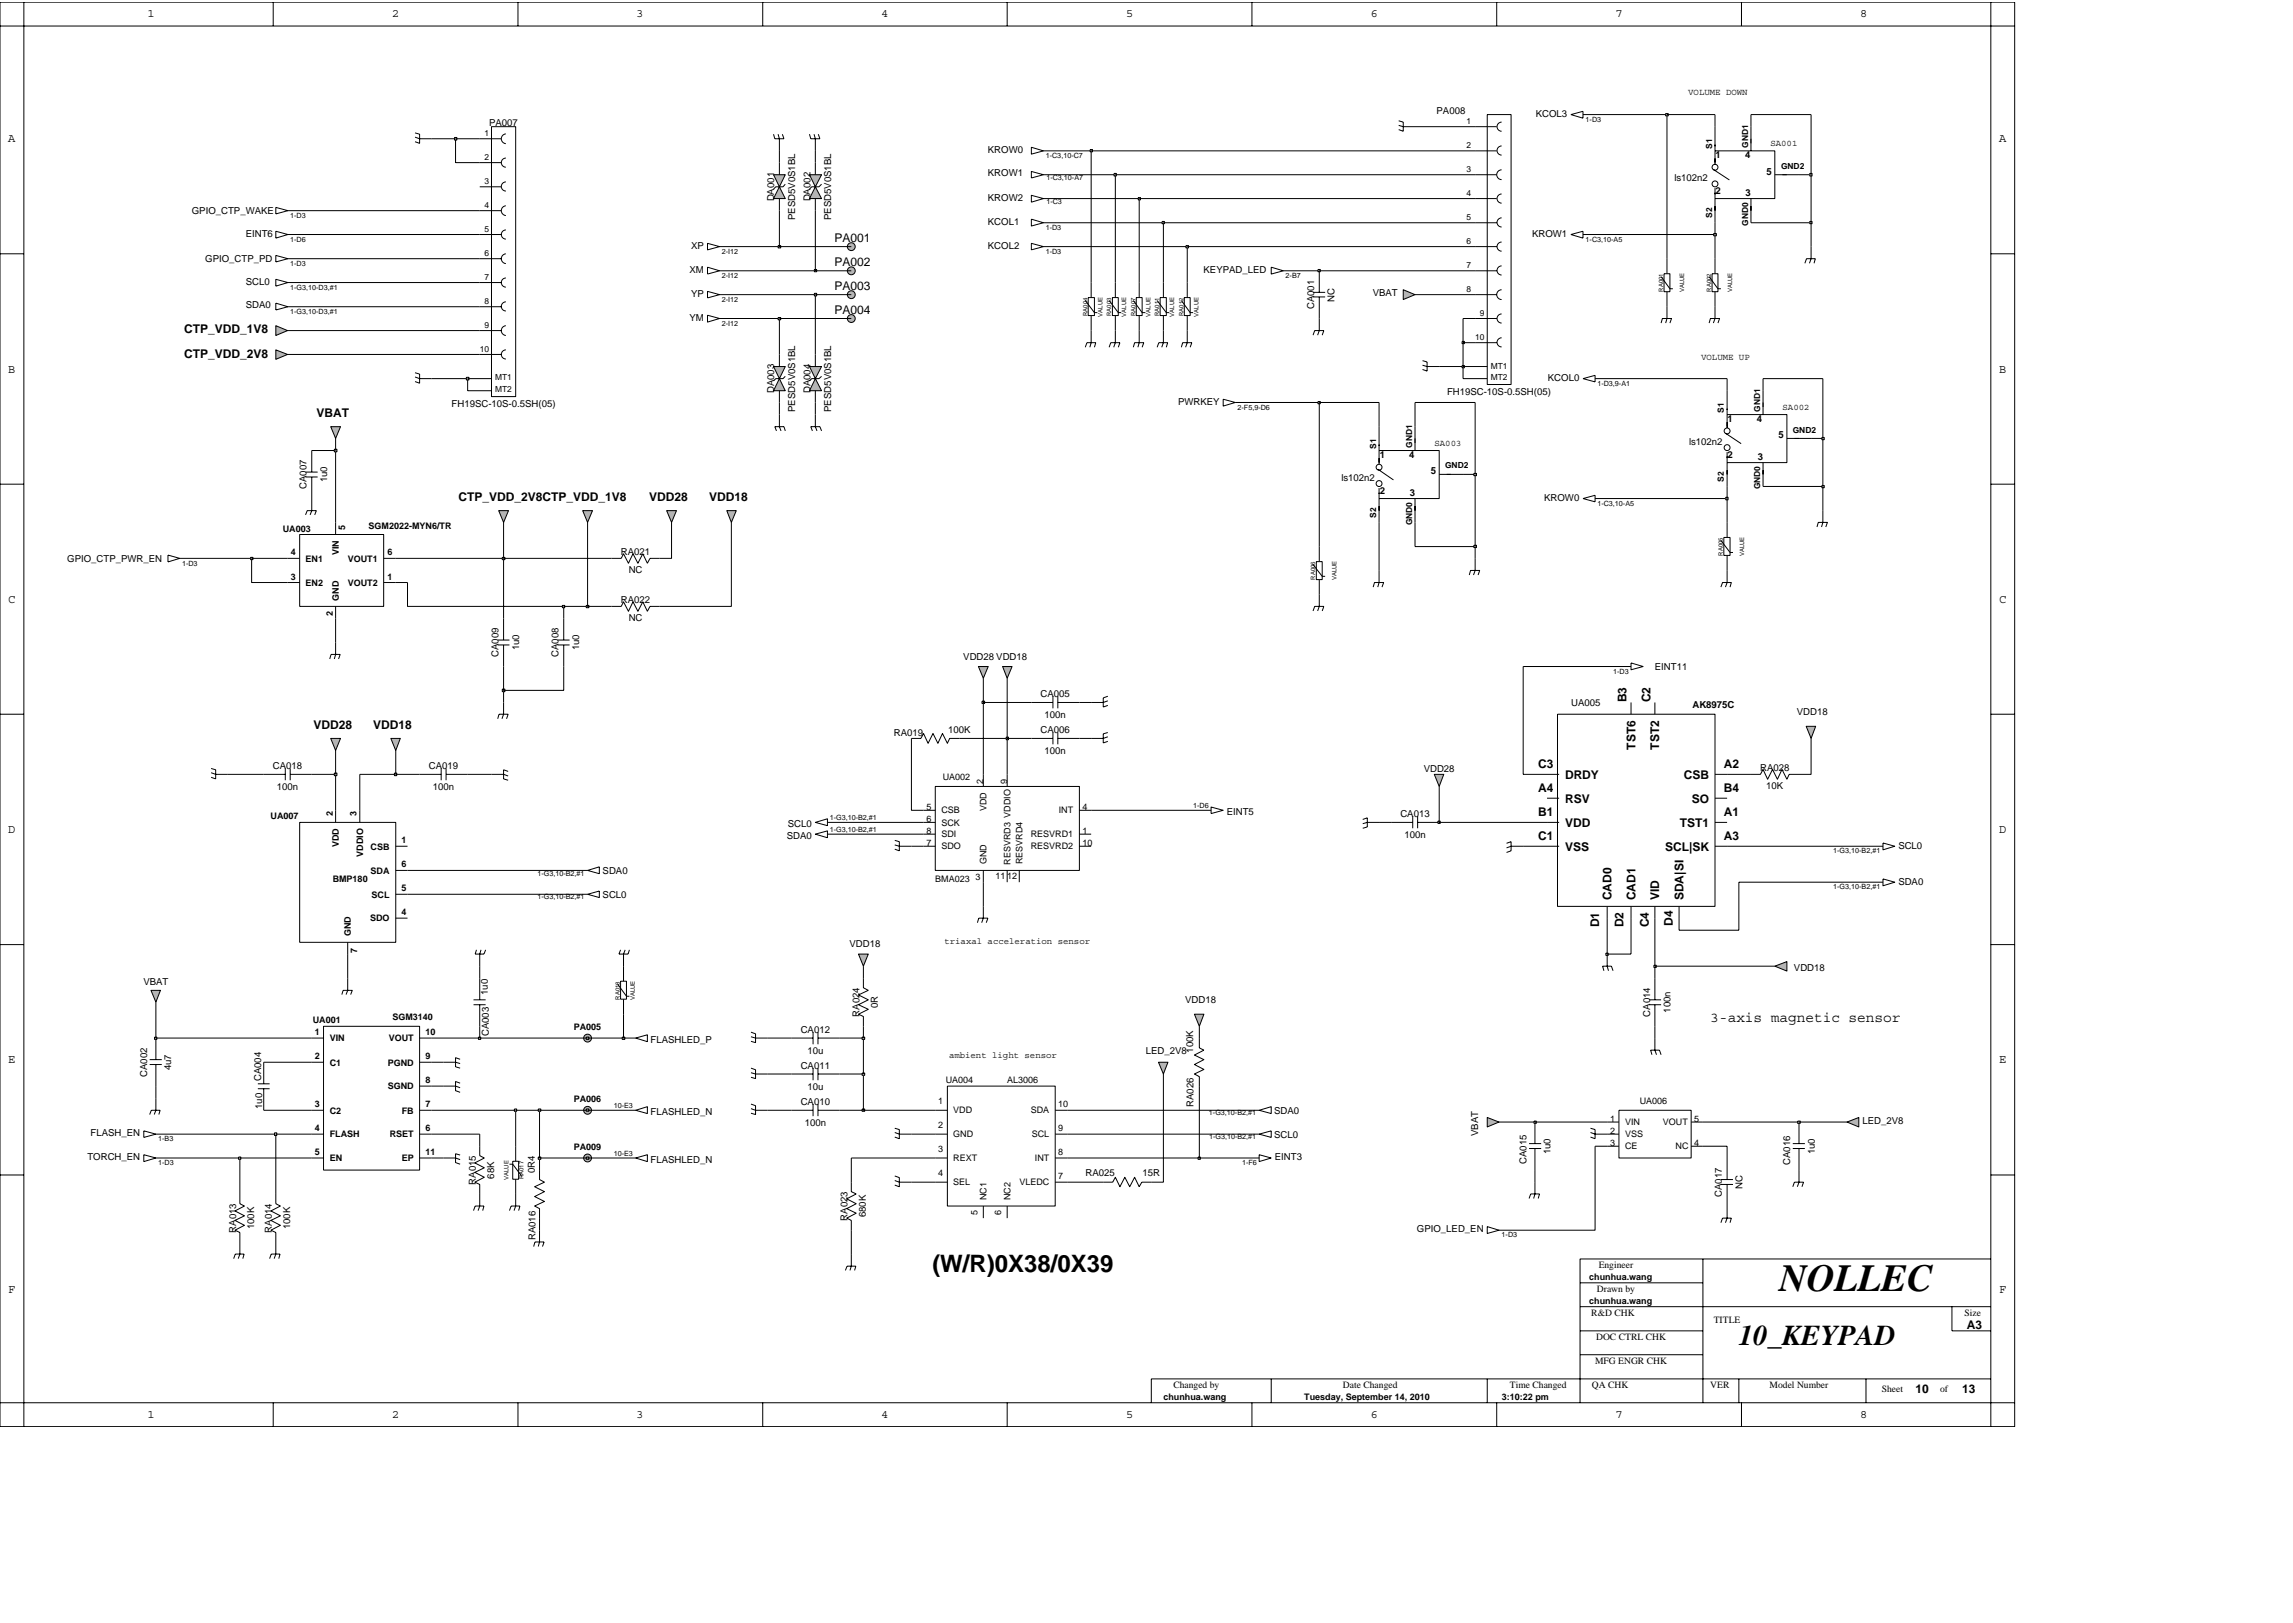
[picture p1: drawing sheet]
<svg xmlns="http://www.w3.org/2000/svg" width="297mm" height="210mm" viewBox="0 0 297 210" stroke-linecap="round" stroke-linejoin="round" font-family="sans-serif">
<defs><g id="words">
<text font-size="5" x="230.5" y="167.3">NOLLEC</text>
<text font-size="3.7" x="225.3" y="174.3">10_KEYPAD</text>
<text font-size="3.1" x="120.8" y="164.8">(W/R)0X38/0X39</text>
<text font-size="1.9" x="221.6" y="132.5">3-axis magnetic sensor</text>
<g font-size="1.6">
<text x="19.1" y="2.3">1</text>
<text x="50.8" y="2.3">2</text>
<text x="82.5" y="2.3">3</text>
<text x="114.2" y="2.3">4</text>
<text x="145.9" y="2.3">5</text>
<text x="177.6" y="2.3">6</text>
<text x="209.3" y="2.3">7</text>
<text x="241" y="2.3">8</text>
<text x="1.1" y="18.4">A</text>
<text x="259" y="18.4">A</text>
<text x="108.1" y="31.4">PA001</text>
<text x="108.1" y="34.4">PA002</text>
<text x="108.1" y="40.7">PA004</text>
<text x="108.1" y="37.5">PA003</text>
<text x="23.9" y="46.3">CTP_VDD_2V8</text>
<text x="23.9" y="43.2">CTP_VDD_1V8</text>
<text x="1.1" y="48.3">B</text>
<text x="259" y="48.3">B</text>
<text x="41" y="54.1">VBAT</text>
<text x="59.4" y="64.9">CTP_VDD_2V8CTP_VDD_1V8</text>
<text x="84.1" y="64.9">VDD28</text>
<text x="91.9" y="64.9">VDD18</text>
<text x="1.1" y="78.1">C</text>
<text x="259" y="78.1">C</text>
<text x="40.6" y="94.5">VDD28</text>
<text x="48.3" y="94.5">VDD18</text>
<text x="210.7" y="91" transform="rotate(-90 210.7 91)">B3</text>
<text x="213.8" y="91" transform="rotate(-90 213.8 91)">C2</text>
<text x="199.3" y="99.6">C3</text>
<text x="202.7" y="100.9">DRDY</text>
<text x="211.9" y="97.1" transform="rotate(-90 211.9 97.1)">TST6</text>
<text x="214.9" y="97.1" transform="rotate(-90 214.9 97.1)">TST2</text>
<text x="218.1" y="100.9">CSB</text>
<text x="223.3" y="99.6">A2</text>
<text x="1.1" y="107.9">D</text>
<text x="199.3" y="102.6">A4</text>
<text x="199.3" y="105.7">B1</text>
<text x="202.7" y="104">RSV</text>
<text x="202.7" y="107.1">VDD</text>
<text x="217.6" y="107.1">TST1</text>
<text x="219.2" y="104">SO</text>
<text x="223.3" y="102.6">B4</text>
<text x="223.3" y="105.7">A1</text>
<text x="259" y="107.9">D</text>
<text x="199.3" y="108.9">C1</text>
<text x="202.7" y="110.2">VSS</text>
<text x="215.7" y="110.2">SCL|SK</text>
<text x="223.3" y="108.9">A3</text>
<text x="208.8" y="116.6" transform="rotate(-90 208.8 116.6)">CAD0</text>
<text x="211.9" y="116.6" transform="rotate(-90 211.9 116.6)">CAD1</text>
<text x="214.9" y="116.6" transform="rotate(-90 214.9 116.6)">VID</text>
<text x="216.7" y="120" transform="rotate(-90 216.7 120)">D4</text>
<text x="218.1" y="116.6" transform="rotate(-90 218.1 116.6)">SDA|SI</text>
<text x="207.2" y="120.1" transform="rotate(-90 207.2 120.1)">D1</text>
<text x="210.3" y="120.1" transform="rotate(-90 210.3 120.1)">D2</text>
<text x="213.6" y="120.1" transform="rotate(-90 213.6 120.1)">C4</text>
<text x="1.1" y="137.7">E</text>
<text x="259" y="137.7">E</text>
<text x="1.1" y="167.6">F</text>
<text x="259" y="167.6">F</text>
<text x="254.8" y="172.2">A3</text>
<text x="19.1" y="183.7">1</text>
<text x="50.8" y="183.7">2</text>
<text x="82.5" y="183.7">3</text>
<text x="114.2" y="183.7">4</text>
<text x="145.9" y="183.7">5</text>
<text x="177.6" y="183.7">6</text>
<text x="209.3" y="183.7">7</text>
<text x="241" y="183.7">8</text>
<text x="248.1" y="180.5">10</text>
<text x="254.2" y="180.5">13</text>
</g>
<g font-size="1.2">
<text x="63.4" y="16.4">PA007</text>
<text x="186.1" y="14.8">PA008</text>
<text x="199" y="15.2">KCOL3</text>
<text x="218.7" y="12.3">VOLUME DOWN</text>
<text x="128" y="22.9">KROW1</text>
<text x="128" y="19.8">KROW0</text>
<text x="216.9" y="23.4">ls102n2</text>
<text x="222.2" y="20.5">1</text>
<text x="226.1" y="20.5">4</text>
<text x="228.8" y="22.6">5</text>
<text x="229.3" y="18.9">SA001</text>
<text x="24.8" y="27.7">GPIO_CTP_WAKE</text>
<text x="100.3" y="26.1" transform="rotate(-90 100.3 26.1)">DA001</text>
<text x="103" y="28.5" transform="rotate(-90 103 28.5)">PESD5V0S1BL</text>
<text x="105" y="26.1" transform="rotate(-90 105 26.1)">DA002</text>
<text x="107.7" y="28.5" transform="rotate(-90 107.7 28.5)">PESD5V0S1BL</text>
<text x="128" y="26">KROW2</text>
<text x="128" y="29.1">KCOL1</text>
<text x="222.2" y="25.1">2</text>
<text x="226.1" y="25.3">3</text>
<text x="26.6" y="34">GPIO_CTP_PD</text>
<text x="31.8" y="30.7">EINT6</text>
<text x="89.3" y="35.4">XM</text>
<text x="89.5" y="32.3">XP</text>
<text x="128" y="32.2">KCOL2</text>
<text x="155.9" y="35.3">KEYPAD_LED</text>
<text x="198.5" y="30.7">KROW1</text>
<text x="31.8" y="36.9">SCL0</text>
<text x="31.8" y="40">SDA0</text>
<text x="89.3" y="41.6">YM</text>
<text x="89.5" y="38.4">YP</text>
<text x="170.2" y="40.1" transform="rotate(-90 170.2 40.1)">CA001</text>
<text x="172.9" y="39.1" transform="rotate(-90 172.9 39.1)">NC</text>
<text x="177.8" y="38.3">VBAT</text>
<text x="220.4" y="46.7">VOLUME UP</text>
<text x="58.5" y="52.8">FH19SC-10S-0.5SH(05)</text>
<text x="100.3" y="51" transform="rotate(-90 100.3 51)">DA003</text>
<text x="103" y="53.4" transform="rotate(-90 103 53.4)">PESD5V0S1BL</text>
<text x="105" y="51" transform="rotate(-90 105 51)">DA004</text>
<text x="107.7" y="53.4" transform="rotate(-90 107.7 53.4)">PESD5V0S1BL</text>
<text x="152.6" y="52.5">PWRKEY</text>
<text x="187.4" y="51.2">FH19SC-10S-0.5SH(05)</text>
<text x="200.5" y="49.3">KCOL0</text>
<text x="230.9" y="53.1">SA002</text>
<text x="178.8" y="59.3">1</text>
<text x="182.5" y="59.3">4</text>
<text x="185.8" y="57.7">SA003</text>
<text x="218.8" y="57.6">ls102n2</text>
<text x="223.8" y="54.6">1</text>
<text x="223.8" y="59.3">2</text>
<text x="227.6" y="54.6">4</text>
<text x="227.7" y="59.5">3</text>
<text x="230.4" y="56.8">5</text>
<text x="39.7" y="63.4" transform="rotate(-90 39.7 63.4)">CA007</text>
<text x="42.4" y="62.5" transform="rotate(-90 42.4 62.5)">1u0</text>
<text x="173.8" y="62.3">ls102n2</text>
<text x="178.8" y="63.9">2</text>
<text x="182.6" y="64.2">3</text>
<text x="185.4" y="61.5">5</text>
<text x="200" y="64.9">KROW0</text>
<text x="36.6" y="68.9">UA003</text>
<text x="37.7" y="72">4</text>
<text x="43.9" y="71.9" transform="rotate(-90 43.9 71.9)">VIN</text>
<text x="44.7" y="68.7" transform="rotate(-90 44.7 68.7)">5</text>
<text x="47.8" y="68.5">SGM2022-MYN6/TR</text>
<text x="50.2" y="72">6</text>
<text x="80.4" y="71.8">RA021</text>
<text x="8.7" y="72.8">GPIO_CTP_PWR_EN</text>
<text x="37.7" y="75.1">3</text>
<text x="39.6" y="72.8">EN1</text>
<text x="39.6" y="75.9">EN2</text>
<text x="43.9" y="77.8" transform="rotate(-90 43.9 77.8)">GND</text>
<text x="45.1" y="72.8">VOUT1</text>
<text x="45.1" y="75.9">VOUT2</text>
<text x="50.2" y="75.1">1</text>
<text x="81.4" y="74.2">NC</text>
<text x="43.1" y="79.7" transform="rotate(-90 43.1 79.7)">2</text>
<text x="80.4" y="78.1">RA022</text>
<text x="81.4" y="80.4">NC</text>
<text x="64.6" y="85.1" transform="rotate(-90 64.6 85.1)">CA009</text>
<text x="67.3" y="84.2" transform="rotate(-90 67.3 84.2)">1u0</text>
<text x="72.4" y="85.1" transform="rotate(-90 72.4 85.1)">CA008</text>
<text x="75" y="84.2" transform="rotate(-90 75 84.2)">1u0</text>
<text x="124.8" y="85.5">VDD28 VDD18</text>
<text x="214.4" y="86.8">EINT11</text>
<text x="115.8" y="95.3">RA019</text>
<text x="122.8" y="95">100K</text>
<text x="134.8" y="95">CA006</text>
<text x="134.8" y="90.3">CA005</text>
<text x="135.3" y="93">100n</text>
<text x="203.5" y="91.4">UA005</text>
<text x="219.2" y="91.8">AK8975C</text>
<text x="232.8" y="92.6">VDD18</text>
<text x="35.4" y="99.7">CA018</text>
<text x="55.5" y="99.7">CA019</text>
<text x="122.1" y="101.1">UA002</text>
<text x="127.4" y="101.5" transform="rotate(-90 127.4 101.5)">2</text>
<text x="130.5" y="101.5" transform="rotate(-90 130.5 101.5)">9</text>
<text x="135.3" y="97.7">100n</text>
<text x="184.4" y="100">VDD28</text>
<text x="228" y="99.8">RA028</text>
<text x="35.1" y="106.2">UA007</text>
<text x="35.9" y="102.3">100n</text>
<text x="43.1" y="105.7" transform="rotate(-90 43.1 105.7)">2</text>
<text x="46.2" y="105.7" transform="rotate(-90 46.2 105.7)">3</text>
<text x="56.1" y="102.3">100n</text>
<text x="102" y="107.1">SCL0</text>
<text x="120" y="105">5</text>
<text x="120" y="106.5">6</text>
<text x="122" y="105.4">CSB</text>
<text x="122" y="107">SCK</text>
<text x="127.8" y="105.1" transform="rotate(-90 127.8 105.1)">VDD</text>
<text x="137.1" y="105.4">INT</text>
<text x="140.2" y="105">4</text>
<text x="158.9" y="105.6">EINT5</text>
<text x="181.4" y="105.9">CA013</text>
<text x="228.8" y="102.2">10K</text>
<text x="43.9" y="109.8" transform="rotate(-90 43.9 109.8)">VDD</text>
<text x="47" y="111" transform="rotate(-90 47 111)">VDDIO</text>
<text x="48" y="110.1">CSB</text>
<text x="48" y="113.2">SDA</text>
<text x="52" y="109.2">1</text>
<text x="52" y="112.3">6</text>
<text x="78.1" y="113.2">SDA0</text>
<text x="101.9" y="108.7">SDA0</text>
<text x="120" y="108.1">8</text>
<text x="120" y="109.6">7</text>
<text x="122" y="108.5">SDI</text>
<text x="122" y="110">SDO</text>
<text x="126.4" y="114">3</text>
<text x="127.8" y="112" transform="rotate(-90 127.8 112)">GND</text>
<text x="128.9" y="113.9">11</text>
<text x="130.5" y="113.9">12</text>
<text x="130.9" y="112" transform="rotate(-90 130.9 112)">RESVRD3 VDDIO</text>
<text x="132.4" y="112" transform="rotate(-90 132.4 112)">RESVRD4</text>
<text x="133.5" y="108.5">RESVRD1</text>
<text x="133.5" y="110">RESVRD2</text>
<text x="140.2" y="108.1">1</text>
<text x="140.2" y="109.6">10</text>
<text x="181.9" y="108.6">100n</text>
<text x="245.9" y="109.9">SCL0</text>
<text x="43.1" y="114.3">BMP180</text>
<text x="47.9" y="119.4">SDO</text>
<text x="48.1" y="116.3">SCL</text>
<text x="52" y="115.5">5</text>
<text x="52" y="118.6">4</text>
<text x="78.1" y="116.3">SCL0</text>
<text x="121.2" y="114.3">BMA023</text>
<text x="245.9" y="114.6">SDA0</text>
<text x="45.5" y="121.3" transform="rotate(-90 45.5 121.3)">GND</text>
<text x="46.3" y="123.5" transform="rotate(-90 46.3 123.5)">7</text>
<text x="110.1" y="122.7">VDD18</text>
<text x="122.3" y="122.2">triaxal acceleration sensor</text>
<text x="232.4" y="125.8">VDD18</text>
<text x="18.6" y="127.6">VBAT</text>
<text x="63.2" y="128.9" transform="rotate(-90 63.2 128.9)">1u0</text>
<text x="111.4" y="131.7" transform="rotate(-90 111.4 131.7)">RA024</text>
<text x="113.7" y="130.6" transform="rotate(-90 113.7 130.6)">0R</text>
<text x="153.5" y="129.9">VDD18</text>
<text x="213.8" y="131.7" transform="rotate(-90 213.8 131.7)">CA014</text>
<text x="216.4" y="131.2" transform="rotate(-90 216.4 131.2)">100n</text>
<text x="40.5" y="132.6">UA001</text>
<text x="40.8" y="137.2">2</text>
<text x="40.8" y="134.1">1</text>
<text x="42.7" y="134.9">VIN</text>
<text x="50.4" y="134.9">VOUT</text>
<text x="50.8" y="132.2">SGM3140</text>
<text x="55.1" y="137.2">9</text>
<text x="55.1" y="134.1">10</text>
<text x="63.3" y="134.3" transform="rotate(-90 63.3 134.3)">CA003</text>
<text x="74.3" y="133.4">PA005</text>
<text x="84.3" y="135.1">FLASHLED_P</text>
<text x="103.7" y="133.9">CA012</text>
<text x="104.6" y="136.5">10u</text>
<text x="122.9" y="137">ambient light sensor</text>
<text x="148.4" y="136.5">LED_2V8</text>
<text x="154.6" y="136.4" transform="rotate(-90 154.6 136.4)">100K</text>
<text x="19.1" y="139.5" transform="rotate(-90 19.1 139.5)">CA002</text>
<text x="22.2" y="138.6" transform="rotate(-90 22.2 138.6)">4u7</text>
<text x="33.8" y="140.1" transform="rotate(-90 33.8 140.1)">CA004</text>
<text x="34" y="143.7" transform="rotate(-90 34 143.7)">1u0</text>
<text x="40.8" y="143.4">3</text>
<text x="42.7" y="138">C1</text>
<text x="50.2" y="138">PGND</text>
<text x="50.2" y="141.1">SGND</text>
<text x="55.1" y="143.4">7</text>
<text x="55.1" y="140.3">8</text>
<text x="74.3" y="142.7">PA006</text>
<text x="103.7" y="138.5">CA011</text>
<text x="103.7" y="143.2">CA010</text>
<text x="104.6" y="141.2">10u</text>
<text x="121.5" y="143">1</text>
<text x="122.5" y="140.4">UA004</text>
<text x="130.5" y="140.3">AL3006</text>
<text x="137.1" y="143.4">10</text>
<text x="154.6" y="143.4" transform="rotate(-90 154.6 143.4)">RA026</text>
<text x="212.4" y="143.1">UA006</text>
<text x="11.7" y="147.2">FLASH_EN</text>
<text x="40.8" y="149.6">5</text>
<text x="40.8" y="146.5">4</text>
<text x="42.7" y="144.3">C2</text>
<text x="42.7" y="147.4">FLASH</text>
<text x="50.5" y="147.4">RSET</text>
<text x="52" y="144.3">FB</text>
<text x="55.1" y="149.6">11</text>
<text x="55.1" y="146.5">6</text>
<text x="74.3" y="148.9">PA009</text>
<text x="84.3" y="144.4">FLASHLED_N</text>
<text x="104.2" y="145.8">100n</text>
<text x="121.5" y="149.3">3</text>
<text x="121.5" y="146.2">2</text>
<text x="123.5" y="144.2">VDD</text>
<text x="123.5" y="147.3">GND</text>
<text x="133.5" y="144.2">SDA</text>
<text x="133.7" y="147.3">SCL</text>
<text x="137.1" y="146.5">9</text>
<text x="137.1" y="149.6">8</text>
<text x="165.1" y="147.4">SCL0</text>
<text x="165.1" y="144.3">SDA0</text>
<text x="191.5" y="147.2" transform="rotate(-90 191.5 147.2)">VBAT</text>
<text x="200.9" y="149.5" transform="rotate(-90 200.9 149.5)">1u0</text>
<text x="208.6" y="148.5">3</text>
<text x="208.6" y="145.4">1</text>
<text x="208.6" y="146.9">2</text>
<text x="210.5" y="148.9">CE</text>
<text x="210.5" y="145.8">VIN</text>
<text x="210.5" y="147.3">VSS</text>
<text x="215.4" y="145.8">VOUT</text>
<text x="217" y="148.9">NC</text>
<text x="219.5" y="148.5">4</text>
<text x="219.5" y="145.4">5</text>
<text x="235.1" y="149.5" transform="rotate(-90 235.1 149.5)">1u0</text>
<text x="241.3" y="145.6">LED_2V8</text>
<text x="11.3" y="150.3">TORCH_EN</text>
<text x="42.7" y="150.4">EN</text>
<text x="52" y="150.4">EP</text>
<text x="61.7" y="153.5" transform="rotate(-90 61.7 153.5)">RA015</text>
<text x="64" y="152.7" transform="rotate(-90 64 152.7)">68K</text>
<text x="69.3" y="152" transform="rotate(-90 69.3 152)">0R4</text>
<text x="84.3" y="150.7">FLASHLED_N</text>
<text x="121.5" y="152.3">4</text>
<text x="123.5" y="153.6">SEL</text>
<text x="123.5" y="150.4">REXT</text>
<text x="127.8" y="155.5" transform="rotate(-90 127.8 155.5)">NC1</text>
<text x="130.9" y="155.5" transform="rotate(-90 130.9 155.5)">NC2</text>
<text x="132" y="153.6">VLEDC</text>
<text x="134.1" y="150.4">INT</text>
<text x="137.1" y="152.8">7</text>
<text x="140.6" y="152.4">RA025</text>
<text x="148" y="152.3">15R</text>
<text x="165.1" y="150.3">EINT3</text>
<text x="197.8" y="150.8" transform="rotate(-90 197.8 150.8)">CA015</text>
<text x="223.1" y="155" transform="rotate(-90 223.1 155)">CA017</text>
<text x="225.7" y="154" transform="rotate(-90 225.7 154)">NC</text>
<text x="231.9" y="150.9" transform="rotate(-90 231.9 150.9)">CA016</text>
<text x="30.6" y="159.7" transform="rotate(-90 30.6 159.7)">RA013</text>
<text x="32.9" y="159.3" transform="rotate(-90 32.9 159.3)">100K</text>
<text x="35.2" y="159.7" transform="rotate(-90 35.2 159.7)">RA014</text>
<text x="37.6" y="159.3" transform="rotate(-90 37.6 159.3)">100K</text>
<text x="69.4" y="160.7" transform="rotate(-90 69.4 160.7)">RA016</text>
<text x="109.8" y="158.1" transform="rotate(-90 109.8 158.1)">RA023</text>
<text x="112.1" y="157.7" transform="rotate(-90 112.1 157.7)">680K</text>
<text x="126.6" y="157.4" transform="rotate(-90 126.6 157.4)">5</text>
<text x="129.7" y="157.4" transform="rotate(-90 129.7 157.4)">6</text>
<text x="183.6" y="159.6">GPIO_LED_EN</text>
<text x="205.9" y="165.8">chunhua.wang</text>
<text x="206.9" y="167.4">Drawn by</text>
<text x="207.1" y="164.3">Engineer</text>
<text x="205.9" y="168.9">chunhua.wang</text>
<text x="206.1" y="170.5">R&amp;D CHK</text>
<text x="206.8" y="173.6">DOC CTRL CHK</text>
<text x="222" y="171.4">TITLE</text>
<text x="254.5" y="170.5">Size</text>
<text x="152" y="179.8">Changed by</text>
<text x="174" y="179.8">Date Changed</text>
<text x="195.6" y="179.8">Time Changed</text>
<text x="206.2" y="179.8">QA CHK</text>
<text x="206.6" y="176.7">MFG ENGR CHK</text>
<text x="221.6" y="179.8">VER</text>
<text x="229.2" y="179.8">Model Number</text>
<text x="150.7" y="181.3">chunhua.wang</text>
<text x="169" y="181.3">Tuesday, September 14, 2010</text>
<text x="194.6" y="181.3">3:10:22 pm</text>
<text x="243.8" y="180.3">Sheet</text>
<text x="251.3" y="180.3">of</text>
</g>
<g font-size="1.1">
<text x="62.8" y="17.7">1</text>
<text x="190" y="16.1">1</text>
<text x="62.8" y="20.8">2</text>
<text x="62.8" y="23.9">3</text>
<text x="190" y="19.2">2</text>
<text x="190" y="22.3">3</text>
<text x="221.8" y="19.3" transform="rotate(-90 221.8 19.3)">S1</text>
<text x="226.4" y="19.1" transform="rotate(-90 226.4 19.1)">GND1</text>
<text x="230.7" y="21.9">GND2</text>
<text x="62.8" y="27">4</text>
<text x="190" y="25.4">4</text>
<text x="190" y="28.5">5</text>
<text x="221.8" y="28.2" transform="rotate(-90 221.8 28.2)">S2</text>
<text x="226.4" y="29.2" transform="rotate(-90 226.4 29.2)">GND0</text>
<text x="62.8" y="30.1">5</text>
<text x="62.8" y="33.2">6</text>
<text x="190" y="31.7">6</text>
<text x="190" y="34.7">7</text>
<text x="62.8" y="36.3">7</text>
<text x="62.8" y="39.4">8</text>
<text x="190" y="37.9">8</text>
<text x="191.7" y="41">9</text>
<text x="62.2" y="45.6">10</text>
<text x="62.8" y="42.5">9</text>
<text x="191.1" y="44.1">10</text>
<text x="193.1" y="47.7">MT1</text>
<text x="64.1" y="49.3">MT1</text>
<text x="64.1" y="50.8">MT2</text>
<text x="193.1" y="49.3">MT2</text>
<text x="223.3" y="53.5" transform="rotate(-90 223.3 53.5)">S1</text>
<text x="228" y="53.3" transform="rotate(-90 228 53.3)">GND1</text>
<text x="178.3" y="58.1" transform="rotate(-90 178.3 58.1)">S1</text>
<text x="182.9" y="58" transform="rotate(-90 182.9 58)">GND1</text>
<text x="232.2" y="56">GND2</text>
<text x="187.2" y="60.7">GND2</text>
<text x="223.3" y="62.4" transform="rotate(-90 223.3 62.4)">S2</text>
<text x="228" y="63.4" transform="rotate(-90 228 63.4)">GND0</text>
<text x="178.3" y="67.1" transform="rotate(-90 178.3 67.1)">S2</text>
<text x="182.9" y="68.1" transform="rotate(-90 182.9 68.1)">GND0</text>
</g>
<g font-size=".9">
<text x="205.4" y="15.8">1-D3</text>
<text x="135.5" y="20.5">1-C3,10-C7</text>
<text x="135.6" y="23.3">1-C3,10-A7</text>
<text x="37.6" y="28.2">1-D3</text>
<text x="135.5" y="29.8">1-D3</text>
<text x="135.6" y="26.4">1-C3</text>
<text x="37.6" y="31.4">1-D6</text>
<text x="37.6" y="34.4">1-D3</text>
<text x="93.5" y="32.9">2-I12</text>
<text x="135.5" y="32.9">1-D3</text>
<text x="205.4" y="31.4">1-C3,10-A5</text>
<text x="37.6" y="37.5">1-G3,10-D3,#1</text>
<text x="37.6" y="40.7">1-G3,10-D3,#1</text>
<text x="93.5" y="36">2-I12</text>
<text x="93.5" y="39.1">2-I12</text>
<text x="166.5" y="36">2-B7</text>
<text x="93.5" y="42.2">2-I12</text>
<text x="160.3" y="53.1">2-F5,9-D6</text>
<text x="206.9" y="50">1-D3,9-A1</text>
<text x="206.9" y="65.5">1-C3,10-A5</text>
<text x="23.6" y="73.3">1-D3</text>
<text x="209" y="87.3">1-D3</text>
<text x="107.5" y="107.8">1-G3,10-B2,#1</text>
<text x="107.5" y="106.3">1-G3,10-B2,#1</text>
<text x="154.6" y="104.7">1-D6</text>
<text x="69.6" y="113.4">1-G3,10-B2,#1</text>
<text x="237.5" y="110.6">1-G3,10-B2,#1</text>
<text x="69.6" y="116.5">1-G3,10-B2,#1</text>
<text x="237.5" y="115.2">1-G3,10-B2,#1</text>
<text x="79.5" y="143.6">10-E3</text>
<text x="20.5" y="147.9">1-B3</text>
<text x="79.5" y="149.7">10-E3</text>
<text x="156.6" y="144.5">1-G3,10-B2,#1</text>
<text x="156.6" y="147.6">1-G3,10-B2,#1</text>
<text x="20.5" y="150.9">1-D3</text>
<text x="160.9" y="150.9">1-F6</text>
<text x="194.5" y="160.3">1-D3</text>
</g>
<g font-size=".8">
<text x="140.9" y="40.9" transform="rotate(-90 140.9 40.9)">RA004</text>
<text x="142.8" y="41" transform="rotate(-90 142.8 41)">VALUE</text>
<text x="144" y="40.9" transform="rotate(-90 144 40.9)">RA003</text>
<text x="145.9" y="41" transform="rotate(-90 145.9 41)">VALUE</text>
<text x="147.1" y="40.9" transform="rotate(-90 147.1 40.9)">RA007</text>
<text x="149" y="41" transform="rotate(-90 149 41)">VALUE</text>
<text x="150.2" y="40.9" transform="rotate(-90 150.2 40.9)">RA011</text>
<text x="152.1" y="41" transform="rotate(-90 152.1 41)">VALUE</text>
<text x="153.3" y="40.9" transform="rotate(-90 153.3 40.9)">RA012</text>
<text x="155.3" y="41" transform="rotate(-90 155.3 41)">VALUE</text>
<text x="215.5" y="37.8" transform="rotate(-90 215.5 37.8)">RA001</text>
<text x="218.2" y="37.9" transform="rotate(-90 218.2 37.9)">VALUE</text>
<text x="221.7" y="37.8" transform="rotate(-90 221.7 37.8)">RA002</text>
<text x="224.4" y="37.9" transform="rotate(-90 224.4 37.9)">VALUE</text>
<text x="223.2" y="72" transform="rotate(-90 223.2 72)">RA005</text>
<text x="170.4" y="75.1" transform="rotate(-90 170.4 75.1)">RA006</text>
<text x="173.1" y="75.2" transform="rotate(-90 173.1 75.2)">VALUE</text>
<text x="226" y="72.1" transform="rotate(-90 226 72.1)">VALUE</text>
<text x="80.3" y="129.5" transform="rotate(-90 80.3 129.5)">RA018</text>
<text x="82.2" y="129.6" transform="rotate(-90 82.2 129.6)">VALUE</text>
<text x="65.9" y="152.9" transform="rotate(-90 65.9 152.9)">VALUE</text>
<text x="67.8" y="152.8" transform="rotate(-90 67.8 152.8)">RA017</text>
</g>
</g></defs>
<path d="M38.8 106.5h12.5v15.6h-12.5zM43.5 105v1.5M46.6 105v1.5M51.3 109.6h1.5M51.3 112.8h1.5M51.3 115.9h1.5M51.3 118.9h1.5M44.3 128.8l.1-.5h1.2l-.2 .5M45 122.1v1.5M45 126.7v1.6l-.2 .5" fill="none" stroke="#000" stroke-width=".13"/>
<path d="M42.8 95.7h1.3l-.6 1.5z" fill="#b3b3b3"/>
<path d="M42.8 95.7h1.3l-.6 1.5z" fill="none" stroke="#000" stroke-width=".13"/>
<path d="M50.6 95.7h1.3l-.6 1.5z" fill="#b3b3b3"/>
<g fill="none" stroke="#000" stroke-width=".13">
<path d="M233.8 34.1l.2-.6h1.2l-.2 .6M234.6 31.9v1.6l-.2 .6M27.3 99.6l.6 .1v1.2l-.6-.2M37 99.6v1.5M37.6 99.6v1.5M50.6 95.7h1.3l-.6 1.5zM57.1 99.6v1.5M57.8 99.6v1.5M65.8 99.9l-.6-.2v1.2l.6 .2M27.3 100.1l.6 .2h1.6M34.2 100.3h2.8M37.6 100.3h2.8"/>
<path d="M54.4 100.3h2.7M57.8 100.3h2.8M63.7 100.3h1.5l.6 .2M76.1 112.8l1.5-.5v.9zM76.1 115.9l1.5-.5v.9zM97.3 138.4l.6 .2v1.1l-.6-.1M97.3 139l.6 .1h1.5"/>
</g>
<circle cx="110.3" cy="41.3" r=".51" fill="#b3b3b3"/>
<g fill="none" stroke="#000" stroke-width=".13">
<path d="M100.2 17.4l.2 .6h1.2l-.3-.6M100.8 17.4l.2 .6v1.5M101 21.1v6.2M170.1 43.4l.2-.6h1.2l-.2 .6M170.9 41.3v1.5l-.2 .6"/>
<circle cx="110.3" cy="41.3" r=".51"/>
</g>
<path d="M100.2 22.6h1.5l-.7 1.6z" fill="#b3b3b3"/>
<path d="M100.2 22.6h1.5l-.7 1.6z" fill="none" stroke="#000" stroke-width=".13"/>
<path d="M101 24.2l.7 1.5h-1.5z" fill="#b3b3b3"/>
<path d="M101 24.2l.7 1.5h-1.5zM101.7 23.9l-.3 .3h-.9l-.3 .3M207.8 125.8l-.2-.6h1.1l.3 .6M208.2 123.6v1.6l.2 .6" fill="none" stroke="#000" stroke-width=".13"/>
<path d="M111.2 123.6h1.3l-.7 1.6z" fill="#b3b3b3"/>
<g fill="none" stroke="#000" stroke-width=".13">
<path d="M191.1 16.4h2.8M191.1 19.5h2.8M192.7 14.8h3v35h-3zM194.5 15.8a.59 .59 0 0 0-.6 .6 .59 .59 0 0 0 .6 .6M194.5 18.9a.59 .59 0 0 0-.6 .6 .59 .59 0 0 0 .6 .6M35.7 36.2l1.6 .4-1.6 .5zM35.7 33.1l1.6 .4-1.6 .4zM191.1 25.7h2.8M191.1 22.6h2.8M191.1 28.9h2.8M191.1 31.9h2.8M191.1 35.1h2.8"/>
<path d="M191.1 38.2h2.8M194.5 22a.64 .64 0 0 0-.6 .6 .64 .64 0 0 0 .6 .7M194.5 25.1a.59 .59 0 0 0-.6 .6 .59 .59 0 0 0 .6 .6M194.5 28.2a.59 .59 0 0 0-.6 .6 .59 .59 0 0 0 .6 .6M194.5 31.4a.59 .59 0 0 0-.6 .5 .59 .59 0 0 0 .6 .6M194.5 34.4a.59 .59 0 0 0-.6 .6 .59 .59 0 0 0 .6 .6M194.5 37.5a.64 .64 0 0 0-.6 .7 .64 .64 0 0 0 .6 .6M203.5 30.4l1.6-.4v.8zM222.2 39.7v1.6l-.2 .6M191.1 41.3h2.8M191.1 44.4h2.8M194.5 40.7a.59 .59 0 0 0-.6 .6 .59 .59 0 0 0 .6 .6"/>
<path d="M194.5 43.8a.59 .59 0 0 0-.6 .6 .59 .59 0 0 0 .6 .5M221.4 41.9l.2-.6h1.2l-.3 .6M37.3 75.5h1.5M37.3 72.3h1.5M38.8 69.2h10.9v9.4h-10.9zM43.5 67.7v1.5M43.5 78.6v1.5M49.7 75.5h1.6M49.7 72.3h1.6M190.3 74.5l.2-.6h1.2l-.2 .6M191.1 72.3v1.6l-.2 .6M133.6 91h2.8"/>
<path d="M136.4 90.2v1.6M137 90.2v1.6M137 91h2.8M143.5 94.9l-.6 .2v1.2l.6-.3M143.5 95.4l-.6 .3h-1.5M201.8 92.5h20.4v24.9h-20.4zM211.3 91v1.5M214.4 91v1.5M156.9 104.5l1.6 .5-1.6 .4zM200.4 100.3h1.6M200.4 106.5h1.6M200.4 103.4h1.6"/>
<path d="M200.4 109.6h1.6M208.2 117.4v1.5M211.3 117.4v1.5M214.4 117.4v1.5M217.5 117.4v1.5M222.2 100.3h1.5M222.2 106.5h1.5M222.2 103.4h1.5M222.2 109.6h1.5M34.2 137.6v2.8M111.2 123.6h1.3l-.7 1.6zM33.4 140.4h1.5"/>
<path d="M33.4 141h1.5M34.2 141v2.8M57.4 150h1.6l.6 .2M59.6 149.6l-.6-.1v1.1l.6 .2M163.1 143.8l1.6-.4v.9zM163.1 149.6l1.6 .4-1.6 .5zM232.2 153.7l.3-.6h1.1l-.2 .6M233 151.6v1.5l-.2 .6"/>
</g>
<path d="M185.8 100.3h1.2l-.6 1.6z" fill="#b3b3b3"/>
<path d="M53.8 17.2l.6 .2v1.2l-.6-.2M53.8 17.8l.6 .2h1.5M79.2 78.6h1.3l.3-.6 .6 1.2 .6-1.2 .6 1.2 .7-1.2 .6 1.2 .3-.6h1.2M185.8 100.3h1.2l-.6 1.6zM61.7 123l-.1 .6h1.1l.2-.6M62.3 123l-.2 .6v1.6M192.7 158.9l1.5 .5-1.5 .4z" fill="none" stroke="#000" stroke-width=".13"/>
<path d="M239.3 145.4l1.5-.6v1.2z" fill="#b3b3b3"/>
<path d="M239.3 145.4l1.5-.6v1.2zM109.5 164.6l.2-.6h1.2l-.2 .6M110.3 162.5v1.5l-.2 .6" fill="none" stroke="#000" stroke-width=".13"/>
<circle cx="76.1" cy="134.5" r=".51" fill="#b3b3b3"/>
<g fill="none" stroke="#000" stroke-width=".13">
<path d="M133.6 25.3l1.6 .4-1.6 .5zM143.7 38.9l1.2 1.6h.3M144.1 38.6h.8v2.3h-.8zM144.5 36.6v2M144.5 40.9v1.9M158.5 51.7l1.5 .4-1.5 .5zM21.8 71.9l1.5 .4-1.5 .5zM133.6 95.7h2.8M136.4 94.9v1.5M137 94.9v1.5M137 95.7h2.8M226.8 100.3h1.2l.4-.6 .6 1.3 .6-1.3 .7 1.3 .5-1.3 .7 1.3 .3-.7h1.2"/>
<path d="M57.4 137.6h1.6l.6 .2M59.6 137.2l-.6-.2v1.2l.6 .2M19.4 144.4l.2-.6h1.1l-.1 .6M20.2 142.3v1.5l-.2 .6M30.3 163.1l.2-.6h1.1l-.1 .6M31.1 160.9v1.6l-.2 .6"/>
<circle cx="76.1" cy="134.5" r=".51"/>
</g>
<path d="M19.6 128.3h1.2l-.6 1.5z" fill="#b3b3b3"/>
<g fill="none" stroke="#000" stroke-width=".13">
<path d="M149.9 38.9l1.2 1.6h.4M150.3 38.6h.8v2.3h-.8zM150.7 36.6v2M105.6 45.9v6.2M143.7 45l.2-.6h1.2l-.2 .6M144.5 42.8v1.6l-.2 .6M149.9 45l.2-.6h1.2l-.2 .6M150.7 40.9v3.5l-.2 .6M223.5 56.1l2.1 1.4M223.7 53.7h7.8v6.2h-7.8M223.7 50.6v4.8M223.7 58.6v4.4"/>
<path d="M228.4 50.6v3.1M228.4 59.9v3.1M231.5 56.8h3.1M177.9 76.1l.2-.6h1.1l-.2 .6M178.6 73.9v1.6l-.1 .6M205.1 64.6l1.5-.4v.8zM222.9 76.1l.2-.6h1.2l-.2 .6M223.7 73.9v1.6l-.2 .6M235.4 68.3l.1-.6h1.2l-.2 .6M236.1 66.2v1.5l-.1 .6M118.1 95.7h1.2l.3-.7 .6 1.3 .7-1.3 .6 1.3 .6-1.3 .6 1.3 .3-.6h1.3M143.5 90.2l-.6 .2v1.2l.6-.2"/>
<path d="M143.5 90.8l-.6 .2h-1.5M211.3 85.9l1.6 .4-1.6 .5zM126.6 119.5l.2-.6h1.2l-.2 .6M127.4 117.4v1.5l-.2 .6M19.6 128.3h1.2l-.6 1.5zM82.3 134.5l1.6-.4v.8zM111.8 126.7v1.3l.7 .3-1.3 .6 1.3 .6-1.3 .7 1.3 .6-1.3 .6 .6 .3v1.3M18.6 149.6l1.6 .4-1.6 .5zM61.3 156.8l.3-.6h1.1l-.2 .6M62.1 154.7v1.5l-.2 .6"/>
<circle cx="223.7" cy="55.8" r=".38"/>
<circle cx="223.7" cy="58" r=".38"/>
</g>
<path d="M104.9 47.5h1.5l-.8 1.6z" fill="#b3b3b3"/>
<path d="M104.9 47.5h1.5l-.8 1.6z" fill="none" stroke="#000" stroke-width=".13"/>
<path d="M105.6 49.1l.8 1.5h-1.5z" fill="#b3b3b3"/>
<g fill="none" stroke="#000" stroke-width=".13">
<path d="M222.2 19.5h7.7v6.2h-7.7M222.2 16.4v4.9M226.8 16.4v3.1M222 22l2 1.3M222.2 24.4v4.5M226.8 25.7v3.2M229.9 22.6h3.1M105.6 49.1l.8 1.5h-1.5zM106.4 48.8l-.3 .3h-.9l-.3 .2M72.2 83.6h1.6M72.2 82.9h1.6M73 80.1v2.8"/>
<path d="M73 83.6v2.7"/>
<circle cx="222.2" cy="21.7" r=".38"/>
<circle cx="222.2" cy="23.8" r=".38"/>
</g>
<path d="M42.8 55.3h1.3l-.6 1.5z" fill="#b3b3b3"/>
<g fill="none" stroke="#000" stroke-width=".13">
<path d="M62.1 18h2.8M63.7 16.4h3.1v35h-3.1zM65.5 17.3a.64 .64 0 0 0-.6 .7 .64 .64 0 0 0 .6 .6M35.7 39.3l1.6 .4-1.6 .5zM62.1 27.3h2.8M62.1 24.2h2.8M62.1 21.1h2.8M62.1 30.4h2.8M62.1 33.5h2.8M62.1 36.6h2.8M62.1 39.7h2.8M65.5 26.7a.64 .64 0 0 0-.6 .6 .64 .64 0 0 0 .6 .6"/>
<path d="M65.5 32.9a.64 .64 0 0 0-.6 .6 .64 .64 0 0 0 .6 .6M65.5 20.5a.59 .59 0 0 0-.6 .6 .59 .59 0 0 0 .6 .6M65.5 23.6a.59 .59 0 0 0-.6 .6 .59 .59 0 0 0 .6 .6M65.5 29.8a.59 .59 0 0 0-.6 .6 .59 .59 0 0 0 .6 .6M65.5 36a.59 .59 0 0 0-.6 .6 .59 .59 0 0 0 .6 .6M65.5 39.1a.59 .59 0 0 0-.6 .6 .59 .59 0 0 0 .6 .6M91.7 31.5l1.5 .4-1.5 .5zM221.4 35.8l1.1 1.6h.4M221.8 35.5h.7v2.3h-.7zM222.2 33.5v2M222.2 37.8v1.9M42.8 55.3h1.3l-.6 1.5z"/>
<path d="M62.1 42.8h2.8M62.1 45.9h2.8M65.5 42.2a.64 .64 0 0 0-.6 .6 .64 .64 0 0 0 .6 .7M65.5 45.3a.59 .59 0 0 0-.6 .6 .59 .59 0 0 0 .6 .6M100.6 55.8l-.2-.5h1.2l.1 .5M101 53.7v1.6l.2 .5M153 45l.2-.6h1.2l-.2 .6M153.8 42.8v1.6l-.2 .6M170.1 79.1l.2-.5h1.2l-.2 .5M170.9 77v1.6l-.2 .5M64.5 93.1l.1-.6h1.2l-.2 .6M65.2 91v1.5l-.2 .6"/>
<path d="M176.5 106.2l.6-.3v1.2l-.6 .2M178.6 106.5h-1.5l-.6 .2M195.2 109.2l.5-.2v1.2l-.5 .2M197.3 109.6h-1.6l-.5 .2M40.4 134.5h1.5M40.4 137.6h1.5M41.9 133h12.5v18.6h-12.5zM54.4 134.5h1.5M54.4 137.6h1.5M80.4 123l-.2 .6h1.2l.1-.6M81 123l-.2 .6v1.6M97.3 134.3l.6 .2h1.5"/>
<path d="M97.3 133.7l.6 .2v1.2l-.6-.2M18.6 146.5l1.6 .4-1.6 .4zM40.4 143.8h1.5M40.4 146.9h1.5M40.4 150h1.5M54.4 143.8h1.5M54.4 146.9h1.5M54.4 150h1.5M54.4 140.7h1.5M57.4 140.7h1.6l.6 .2M59.6 140.3l-.6-.2v1.2l.6 .2M66 156.8l.2-.6h1.2l-.2 .6"/>
<path d="M66.8 154.7v1.5l-.2 .6M110.3 153.1v1.3l.6 .3-1.2 .6 1.2 .6-1.2 .7 1.2 .6-1.2 .6 .6 .3v1.3M163.1 146.9l1.6-.4v.8z"/>
</g>
<circle cx="76.1" cy="150" r=".51" fill="#b3b3b3"/>
<circle cx="76.1" cy="150" r=".51" fill="none" stroke="#000" stroke-width=".13"/>
<path d="M126.7 86.3h1.3l-.6 1.6z" fill="#b3b3b3"/>
<g fill="none" stroke="#000" stroke-width=".13">
<path d="M91.7 37.7l1.5 .5-1.5 .4zM170.1 73.1l1.2 1.6h.4M170.5 72.8h.8v2.3h-.8zM170.9 70.8v2M170.9 75.1v1.9M64.5 83.6h1.5M64.5 82.9h1.5M65.2 80.1v2.8M65.2 83.6v2.7M126.7 86.3h1.3l-.6 1.6zM243.9 109.2l1.5 .4-1.5 .5zM102.5 139.1h2.8"/>
<path d="M102.5 134.5h2.8M105.3 133.7v1.6M105.3 138.4v1.5M106 139.1h2.8M106 133.7v1.6M106 138.4v1.5M106 134.5h2.8M62.1 148.5v1.2l.6 .3-1.2 .7 1.2 .6-1.2 .6 1.2 .6-1.2 .6 .6 .3v1.3M198.1 155.3l.2-.6h1.1l-.1 .6M198.8 153.1v1.6l-.1 .6"/>
</g>
<path d="M229.9 125.2l1.6-.6v1.2z" fill="#b3b3b3"/>
<path d="M140.6 38.9l1.2 1.6h.4M141 38.6h.8v2.3h-.8zM141.4 36.6v2M53.8 48.3l.6 .2v1.1l-.6-.2M53.8 48.8l.6 .3h1.5M141.4 40.9v1.9M79.2 72.3h1.3l.3-.6 .6 1.3 .6-1.3 .6 1.3 .7-1.3 .6 1.3 .3-.7h1.2M229.9 125.2l1.6-.6v1.2zM31.1 154.7v1.2l.6 .3-1.3 .7 1.3 .6-1.3 .6 1.3 .6-1.3 .7 .7 .3v1.2M35.7 154.7v1.2l.6 .3-1.2 .7 1.2 .6-1.2 .6 1.2 .6-1.2 .7 .6 .3v2.8l-.2 .6M34.9 163.1l.2-.6h1.2l-.2 .6" fill="none" stroke="#000" stroke-width=".13"/>
<path d="M192.7 144.8l1.5 .6-1.5 .6z" fill="#b3b3b3"/>
<path d="M192.7 144.8l1.5 .6-1.5 .6z" fill="none" stroke="#000" stroke-width=".13"/>
<path d="M129.9 86.3h1.2l-.6 1.6z" fill="#b3b3b3"/>
<path d="M129.9 86.3h1.2l-.6 1.6zM115.9 108.9l.6 .1v1.2l-.6-.2M115.9 109.5l.6 .1h1.6" fill="none" stroke="#000" stroke-width=".13"/>
<path d="M150.1 137.6h1.2l-.6 1.5z" fill="#b3b3b3"/>
<path d="M150.1 137.6h1.2l-.6 1.5zM222.9 153.4h1.6M222.9 152.8h1.6M222.9 158.4l.2-.6h1.2l-.2 .6M223.7 150v2.8M223.7 153.4v4.4l-.2 .6" fill="none" stroke="#000" stroke-width=".13"/>
<path d="M94.1 66.2h1.3l-.7 1.5z" fill="#b3b3b3"/>
<path d="M94.1 66.2h1.3l-.7 1.5z" fill="none" stroke="#000" stroke-width=".13"/>
<path d="M86.4 66.2h1.2l-.6 1.5z" fill="#b3b3b3"/>
<g fill="none" stroke="#000" stroke-width=".13">
<path d="M105.6 21.1v6.2M146.8 38.9l1.2 1.6h.4M147.2 38.6h.8v2.3h-.8zM147.6 36.6v2M147.6 40.9v1.9M86.4 66.2h1.2l-.6 1.5zM222.9 70l1.2 1.6h.4M223.3 69.6h.8v2.4h-.8zM223.7 67.7v1.9M223.7 72v1.9M243.9 113.9l1.5 .4-1.5 .5zM82.3 150l1.6-.4v.9z"/>
<path d="M198.1 148.8h1.5M198.1 148.2h1.5M198.8 145.4v2.8M198.8 148.8v2.8"/>
</g>
<path d="M104.9 22.6h1.5l-.8 1.6z" fill="#b3b3b3"/>
<path d="M104.9 22.6h1.5l-.8 1.6z" fill="none" stroke="#000" stroke-width=".13"/>
<path d="M105.6 24.2l.8 1.5h-1.5z" fill="#b3b3b3"/>
<g fill="none" stroke="#000" stroke-width=".13">
<path d="M104.9 17.4l.1 .6h1.2l-.2-.6M105.5 17.4l.1 .6v1.5M203.5 14.8l1.6-.4v.9zM105.6 24.2l.8 1.5h-1.5zM106.4 23.9l-.3 .3h-.9l-.3 .3M133.6 31.5l1.6 .4-1.6 .5zM164.7 34.6l1.5 .5-1.5 .4zM215.2 35.8l1.1 1.6h.4M215.6 35.5h.7v2.3h-.7zM215.9 33.5v2M215.9 37.8v1.9M146.8 45l.2-.6h1.2l-.2 .6"/>
<path d="M147.6 42.8v1.6l-.2 .6M155.4 134.5v1.2l.6 .3-1.3 .7 1.3 .6-1.3 .6 1.3 .6-1.3 .6 .7 .4v1.2M97.3 143l.6 .2v1.2l-.6-.2M97.3 143.6l.6 .2h1.5M115.9 146.2l.6 .1v1.2l-.6-.2M115.9 146.7l.6 .2h1.6M232.2 148.8h1.6M232.2 148.2h1.6M233 145.4v2.8M233 148.8v2.8"/>
</g>
<path d="M181.8 37.5l1.5 .7-1.5 .6z" fill="#b3b3b3"/>
<path d="M181.8 37.5l1.5 .7-1.5 .6z" fill="none" stroke="#000" stroke-width=".13"/>
<path d="M234 94.1h1.2l-.6 1.6z" fill="#b3b3b3"/>
<path d="M234 94.1h1.2l-.6 1.6zM102.5 143.8h2.8M105.3 143v1.6M106 143.8h2.8M106 143v1.6" fill="none" stroke="#000" stroke-width=".13"/>
<circle cx="110.3" cy="35.1" r=".51" fill="#b3b3b3"/>
<g fill="none" stroke="#000" stroke-width=".13">
<path d="M170.1 38.5h1.6M170.1 37.9h1.6M170.9 35.1v2.8M170.9 38.5v2.8M115.9 152.3l.6 .3v1.1l-.6-.2M115.9 152.9l.6 .2h1.6"/>
<circle cx="110.3" cy="35.1" r=".51"/>
</g>
<circle cx="110.3" cy="32" r=".51" fill="#b3b3b3"/>
<g fill="none" stroke="#000" stroke-width=".13">
<path d="M133.6 19.1l1.6 .4-1.6 .5zM91.7 34.6l1.5 .5-1.5 .4zM133.6 22.2l1.6 .4-1.6 .5zM184.3 46.7l.6 .2v1.2l-.6-.2M184.3 47.3l.6 .2h1.5M142.9 153.1h1.2l.4-.6 .6 1.2 .6-1.2 .6 1.2 .7-1.2 .6 1.2 .3-.6h1.2"/>
<circle cx="110.3" cy="32" r=".51"/>
</g>
<path d="M35.7 45.3l1.6 .6-1.6 .7z" fill="#b3b3b3"/>
<path d="M35.7 45.3l1.6 .6-1.6 .7z" fill="none" stroke="#000" stroke-width=".13"/>
<circle cx="76.1" cy="143.8" r=".51" fill="#b3b3b3"/>
<g fill="none" stroke="#000" stroke-width=".13">
<path d="M101 45.9v6.2M105.2 55.8l-.2-.5h1.2l.2 .5M105.6 53.7v1.6l.2 .5M140.6 45l.2-.6h1.1l-.1 .6M141.4 42.8v1.6l-.2 .6"/>
<circle cx="76.1" cy="143.8" r=".51"/>
</g>
<path d="M100.2 47.5h1.5l-.7 1.6z" fill="#b3b3b3"/>
<path d="M100.2 47.5h1.5l-.7 1.6z" fill="none" stroke="#000" stroke-width=".13"/>
<path d="M101 49.1l.7 1.5h-1.5z" fill="#b3b3b3"/>
<g fill="none" stroke="#000" stroke-width=".13">
<path d="M35.7 26.9l1.6 .4-1.6 .4zM153 38.9l1.2 1.6h.4M153.4 38.6h.8v2.3h-.8zM153.8 36.6v2M91.7 40.8l1.5 .5-1.5 .4zM101 49.1l.7 1.5h-1.5zM101.7 48.8l-.3 .3h-.9l-.3 .2M153.8 40.9v1.9M119.6 105h1.6M119.6 106.5h1.6M119.6 108.1h1.6M119.6 109.6h1.6"/>
<path d="M121.2 101.9h18.6v10.9h-18.6zM127.4 100.3v1.6M127.4 112.8v1.5M130.5 100.3v1.6M130.5 112.8v1.5M132 112.8v1.5M139.8 105h1.6M139.8 108.1h1.6M139.8 109.6h1.6M19.4 137.9h1.6M19.4 137.3h1.6M20.2 134.5v2.8"/>
<path d="M20.2 137.9v2.8M80 127.5l1.2 1.6h.3M80.4 127.1h.8v2.3h-.8zM80.8 125.2v1.9M80.8 129.4v2M213.6 130.2h1.6M213.6 129.5h1.6M214.4 126.7v2.8M214.4 130.2v2.8M66 150.8h.4l1.2 1.5M66.4 150.4h.8v2.4h-.8zM66.8 148.5v1.9"/>
<path d="M66.8 152.8v1.9M69.9 151.6v1.2l.6 .3-1.2 .6 1.2 .7-1.2 .6 1.2 .6-1.2 .6 .6 .4v1.2M208.2 145.4h1.5M208.2 148.5h1.5M208.2 146.9h1.5M209.7 143.8h9.4v6.2h-9.4zM219.1 145.4h1.5M219.1 148.5h1.5"/>
</g>
<path d="M154.7 131.4h1.3l-.6 1.6z" fill="#b3b3b3"/>
<path d="M154.7 131.4h1.3l-.6 1.6z" fill="none" stroke="#000" stroke-width=".13"/>
<path d="M35.7 42.2l1.6 .6-1.6 .7z" fill="#b3b3b3"/>
<g fill="none" stroke="#000" stroke-width=".13">
<path d="M35.7 30l1.6 .4-1.6 .4zM215.9 39.7v1.6l-.1 .6M35.7 42.2l1.6 .6-1.6 .7zM215.2 41.9l.1-.6h1.2l-.2 .6M105.6 108.1l1.6-.5v.9zM105.6 106.5l1.6-.4v.9zM61.3 130.2h1.6M61.3 129.5h1.6M62.1 126.7v2.8M62.1 130.2v2.8M69.9 159.4v1.5l-.2 .6M121.2 143.8h1.5"/>
<path d="M121.2 146.9h1.5M121.2 150h1.5M121.2 153.1h1.5M122.7 140.7h14v15.5h-14zM127.4 156.2v1.6M130.5 156.2v1.6M136.7 143.8h1.6M136.7 146.9h1.6M136.7 150h1.6M136.7 153.1h1.6M69.1 161.5l.2-.6h1.2l-.2 .6"/>
</g>
<path d="M64.6 66.2h1.3l-.7 1.5z" fill="#b3b3b3"/>
<path d="M64.6 66.2h1.3l-.7 1.5zM180.2 106.5h2.8M183 105.7v1.6M183.6 106.5h2.8M183.6 105.7v1.6M214 136.6l-.2-.6h1.2l.2 .6M214.4 134.5v1.5l.2 .6M206 146.2l.6 .1v1.2l-.6-.2M206 146.7l.6 .2h1.6" fill="none" stroke="#000" stroke-width=".13"/>
<circle cx="110.3" cy="38.2" r=".51" fill="#b3b3b3"/>
<circle cx="110.3" cy="38.2" r=".51" fill="none" stroke="#000" stroke-width=".13"/>
<path d="M75.5 66.2h1.3l-.7 1.5z" fill="#b3b3b3"/>
<g fill="none" stroke="#000" stroke-width=".13">
<path d="M181.2 15.6l.6 .2v1.2l-.6-.2M181.2 16.2l.6 .2h1.5M133.6 28.4l1.6 .5-1.6 .4zM40.4 58.4v2.8M178.6 58.4h7.8v6.2h-7.8M178.6 55.3v4.8M183.3 55.3v3.1M205.1 49.1l1.5-.5v.9zM39.6 61.8h1.5M39.6 61.2h1.5M39.6 66.7l.2-.5h1.2l-.2 .5M40.4 61.8v4.4l-.2 .5"/>
<path d="M75.5 66.2h1.3l-.7 1.5zM178.5 60.8l2 1.4M178.6 63.2v4.5M183.3 64.6v3.1M186.4 61.5h3.1M42.7 85.4l.2-.6h1.2l-.2 .6M43.5 83.2v1.6l-.2 .6M150.7 139.1v14h-1.6M20.2 150h10.9v4.7M35.7 146.9v7.8M69.9 150v1.6M69.9 157.8v1.6"/>
<path d="M82.3 143.8l1.6-.4v.9zM110.3 150v3.1M110.3 159.4v3.1M118.1 153.1h3.1M138.3 153.1h4.6M198.8 151.6v1.5M206.6 148.5v10.9h-12.4"/>
<circle cx="178.6" cy="60.5" r=".38"/>
<circle cx="178.6" cy="62.6" r=".38"/>
</g>
<path d="M30.9 149.9h.3v.3h-.3z" fill="#c2c2c2"/>
<path d="M30.9 149.9h.3v.3h-.3zM31.1 150h9.3M55.9 150h1.5" fill="none" stroke="#000" stroke-width=".13"/>
<path d="M69.7 149.9h.4v.3h-.4z" fill="#c2c2c2"/>
<path d="M69.7 149.9h.4v.3h-.4zM69.9 143.8v6.2h6.2" fill="none" stroke="#000" stroke-width=".13"/>
<path d="M75.9 149.9h.4v.3h-.4z" fill="#c2c2c2"/>
<path d="M75.9 149.9h.4v.3h-.4zM76.1 150h6.2M110.3 150h10.9M138.3 150h17.1" fill="none" stroke="#000" stroke-width=".13"/>
<path d="M155.2 149.9h.3v.3h-.3z" fill="#c2c2c2"/>
<path d="M20.2 146.9h15.5M62.1 146.9v1.6M66.8 143.8v4.7M155.2 149.9h.3v.3h-.3zM155.4 140.7v9.3h7.7M206.6 148.5h1.6M220.6 148.5h3.1v1.5" fill="none" stroke="#000" stroke-width=".13"/>
<path d="M35.6 146.8h.3v.3h-.3z" fill="#c2c2c2"/>
<path d="M35.6 146.8h.3v.3h-.3zM35.7 146.9h4.7M55.9 146.9h6.2M118.1 146.9h3.1M138.3 146.9h24.8M194.2 145.4h4.6" fill="none" stroke="#000" stroke-width=".13"/>
<path d="M198.7 145.2h.3v.3h-.3z" fill="#c2c2c2"/>
<path d="M198.7 145.2h.3v.3h-.3zM198.8 145.4h9.4M220.6 145.4h12.4" fill="none" stroke="#000" stroke-width=".13"/>
<path d="M232.9 145.2h.3v.3h-.3z" fill="#c2c2c2"/>
<path d="M34.2 143.8h6.2M55.9 143.8h10.9M232.9 145.2h.3v.3h-.3zM233 145.4h6.3" fill="none" stroke="#000" stroke-width=".13"/>
<path d="M66.6 143.7h.3v.3h-.3z" fill="#c2c2c2"/>
<path d="M66.6 143.7h.3v.3h-.3zM66.8 143.8h3.1" fill="none" stroke="#000" stroke-width=".13"/>
<path d="M69.7 143.7h.4v.3h-.4z" fill="#c2c2c2"/>
<path d="M69.7 143.7h.4v.3h-.4zM69.9 143.8h6.2" fill="none" stroke="#000" stroke-width=".13"/>
<path d="M75.9 143.7h.4v.3h-.4z" fill="#c2c2c2"/>
<path d="M75.9 143.7h.4v.3h-.4zM76.1 143.8h6.2M99.4 143.8h3.1M108.8 143.8h3" fill="none" stroke="#000" stroke-width=".13"/>
<path d="M111.7 143.7h.3v.3h-.3z" fill="#c2c2c2"/>
<path d="M99.4 139.1h3.1M108.8 139.1h3v4.7h9.4M20.2 140.7v1.6M55.9 140.7h1.5M111.7 143.7h.3v.3h-.3zM138.3 143.8h24.8" fill="none" stroke="#000" stroke-width=".13"/>
<path d="M111.7 139h.3v.3h-.3z" fill="#c2c2c2"/>
<path d="M34.2 137.6h6.2M55.9 137.6h1.5M111.7 139h.3v.3h-.3zM111.8 134.5v4.6" fill="none" stroke="#000" stroke-width=".13"/>
<path d="M20 134.4h.3v.2h-.3z" fill="#c2c2c2"/>
<path d="M20 134.4h.3v.2h-.3zM20.2 129.8v4.7h20.2M55.9 134.5h6.2" fill="none" stroke="#000" stroke-width=".13"/>
<path d="M62 134.4h.3v.2h-.3z" fill="#c2c2c2"/>
<path d="M62 134.4h.3v.2h-.3zM62.1 133v1.5h14" fill="none" stroke="#000" stroke-width=".13"/>
<path d="M75.9 134.4h.4v.2h-.4z" fill="#c2c2c2"/>
<path d="M75.9 134.4h.4v.2h-.4zM76.1 134.5h4.7" fill="none" stroke="#000" stroke-width=".13"/>
<path d="M80.6 134.4h.3v.2h-.3z" fill="#c2c2c2"/>
<path d="M80.6 134.4h.3v.2h-.3zM80.8 131.4v3.1h1.5M99.4 134.5h3.1M108.8 134.5h3" fill="none" stroke="#000" stroke-width=".13"/>
<path d="M111.7 134.4h.3v.2h-.3z" fill="#c2c2c2"/>
<path d="M45 123.6v3.1M62.1 125.2v1.5M111.7 134.4h.3v.2h-.3zM111.8 125.2v1.5M111.8 133v1.5M155.4 133v1.5M214.4 125.2v1.5M214.4 133v1.5" fill="none" stroke="#000" stroke-width=".13"/>
<path d="M214.2 125h.3v.3h-.3z" fill="#c2c2c2"/>
<path d="M214.4 118.9v6.3h15.5M214.2 125h.3v.3h-.3z" fill="none" stroke="#000" stroke-width=".13"/>
<path d="M208 123.5h.3v.3h-.3z" fill="#c2c2c2"/>
<path d="M52.8 115.9h23.3M52.8 112.8h23.3M107.2 108.1h12.4M107.2 106.5h12.4M118.1 109.6h1.5M127.4 114.3v3.1M178.6 106.5h1.6M197.3 109.6h3.1M208.2 118.9v4.7h3.1v-4.7M223.7 109.6h20.2M243.9 114.3h-18.6v6.2h-7.8v-1.6M208 123.5h.3v.3h-.3z" fill="none" stroke="#000" stroke-width=".13"/>
<path d="M186.3 106.4h.3v.3h-.3z" fill="#c2c2c2"/>
<path d="M118.1 95.7v9.3h1.5M29.5 100.3h4.7M40.4 100.3h3.1v4.7M46.6 100.3v4.7M141.4 105h15.5M186.3 106.4h.3v.3h-.3zM186.4 101.9v4.6h14" fill="none" stroke="#000" stroke-width=".13"/>
<path d="M43.3 100.1h.3v.4h-.3z" fill="#c2c2c2"/>
<path d="M43.5 97.2v3.1M43.3 100.1h.3v.4h-.3zM46.6 100.3h4.7" fill="none" stroke="#000" stroke-width=".13"/>
<path d="M51.1 100.1h.3v.4h-.3z" fill="#c2c2c2"/>
<path d="M51.3 97.2v3.1h3.1M124.3 95.7h6.2v4.6M127.4 91v9.3M197.3 86.3v14h3.1M234.6 95.7v4.6h-1.6M51.1 100.1h.3v.4h-.3zM60.6 100.3h3.1M223.7 100.3h3.1" fill="none" stroke="#000" stroke-width=".13"/>
<path d="M130.3 95.5h.3v.3h-.3z" fill="#c2c2c2"/>
<path d="M65.2 89.4v1.6M130.3 95.5h.3v.3h-.3zM130.5 87.9v7.8h3.1M139.8 95.7h1.6" fill="none" stroke="#000" stroke-width=".13"/>
<path d="M127.2 90.8h.4v.3h-.4z" fill="#c2c2c2"/>
<path d="M127.2 90.8h.4v.3h-.4zM127.4 87.9v3.1h6.2M139.8 91h1.6" fill="none" stroke="#000" stroke-width=".13"/>
<path d="M65.1 89.3h.3v.3h-.3z" fill="#c2c2c2"/>
<path d="M52.8 75.5v3.1h20.2v1.5M65.2 72.3v7.8M43.5 80.1v3.1M65.1 89.3h.3v.3h-.3zM65.2 86.3v3.1h7.8v-3.1M197.3 86.3h14" fill="none" stroke="#000" stroke-width=".13"/>
<path d="M72.9 78.4h.3v.3h-.3z" fill="#c2c2c2"/>
<path d="M72.9 78.4h.3v.3h-.3zM73 78.6h3.1" fill="none" stroke="#000" stroke-width=".13"/>
<path d="M75.9 78.4h.4v.3h-.4z" fill="#c2c2c2"/>
<path d="M23.3 72.3h9.3v3.2h4.7M51.3 75.5h1.5M75.9 78.4h.4v.3h-.4zM76.1 67.7v10.9h3.1M94.7 67.7v10.9h-9.3M178.6 67.7v6.2" fill="none" stroke="#000" stroke-width=".13"/>
<path d="M32.5 72.2h.3v.3h-.3z" fill="#c2c2c2"/>
<path d="M32.5 72.2h.3v.3h-.3zM32.6 72.3h4.7M51.3 72.3h13.9" fill="none" stroke="#000" stroke-width=".13"/>
<path d="M65.1 72.2h.3v.3h-.3z" fill="#c2c2c2"/>
<path d="M170.9 52.1v18.7M65.1 72.2h.3v.3h-.3zM65.2 67.7v4.6h14M87 67.7v4.6h-1.6M183.3 67.7v3.1h7.8v1.5" fill="none" stroke="#000" stroke-width=".13"/>
<path d="M190.9 70.6h.4v.3h-.4z" fill="#c2c2c2"/>
<path d="M43.5 58.4v9.3M190.9 70.6h.4v.3h-.4zM191.1 61.5v9.3M206.6 64.6h17.1v3.1M236.1 63v3.2" fill="none" stroke="#000" stroke-width=".13"/>
<path d="M223.6 64.4h.3v.4h-.3z" fill="#c2c2c2"/>
<path d="M223.6 64.4h.3v.4h-.3zM223.7 63v1.6M228.4 63h7.7" fill="none" stroke="#000" stroke-width=".13"/>
<path d="M236 62.9h.3v.3h-.3z" fill="#c2c2c2"/>
<path d="M236.1 56.8v6.2M189.5 61.5h1.6M236 62.9h.3v.3h-.3z" fill="none" stroke="#000" stroke-width=".13"/>
<path d="M190.9 61.3h.4v.3h-.4z" fill="#c2c2c2"/>
<path d="M40.4 58.4h3.1M191.1 52.1v9.4M190.9 61.3h.4v.3h-.4z" fill="none" stroke="#000" stroke-width=".13"/>
<path d="M43.3 58.2h.3v.3h-.3z" fill="#c2c2c2"/>
<path d="M43.3 58.2h.3v.3h-.3zM43.5 56.8v1.6M234.6 56.8h1.5" fill="none" stroke="#000" stroke-width=".13"/>
<path d="M236 56.7h.3v.3h-.3z" fill="#c2c2c2"/>
<path d="M101 52.1v1.6M105.6 52.1v1.6M160 52.1h10.9M178.6 52.1v3.2M183.3 52.1v3.2M236 56.7h.3v.3h-.3zM236.1 49.1v7.7" fill="none" stroke="#000" stroke-width=".13"/>
<path d="M170.7 52h.3v.3h-.3z" fill="#c2c2c2"/>
<path d="M55.9 49.1h4.7v1.5h3.1M170.7 52h.3v.3h-.3zM170.9 52.1h7.7M183.3 52.1h7.8M223.7 49.1v1.5M228.4 49.1v1.5" fill="none" stroke="#000" stroke-width=".13"/>
<path d="M60.4 48.9h.3v.3h-.3z" fill="#c2c2c2"/>
<path d="M60.4 48.9h.3v.3h-.3zM60.6 49.1h3.1M186.4 47.5h3.1v1.6h3.2M206.6 49.1h17.1M228.4 49.1h7.7" fill="none" stroke="#000" stroke-width=".13"/>
<path d="M189.4 47.4h.3v.3h-.3z" fill="#c2c2c2"/>
<path d="M105.6 38.2v7.7M37.3 45.9h24.8M101 41.3v4.6M189.4 47.4h.3v.3h-.3zM189.5 44.4v3.1h3.2" fill="none" stroke="#000" stroke-width=".13"/>
<path d="M189.4 44.2h.3v.3h-.3z" fill="#c2c2c2"/>
<path d="M37.3 42.8h24.8M93.2 41.3h7.8M189.4 44.2h.3v.3h-.3zM189.5 41.3v3.1h1.6" fill="none" stroke="#000" stroke-width=".13"/>
<path d="M100.8 41.1h.3v.3h-.3z" fill="#c2c2c2"/>
<path d="M37.3 39.7h24.8M93.2 38.2h12.4M100.8 41.1h.3v.3h-.3zM101 41.3h9.3M189.5 41.3h1.6" fill="none" stroke="#000" stroke-width=".13"/>
<path d="M105.5 38h.3v.3h-.3z" fill="#c2c2c2"/>
<path d="M141.4 19.5v17.1M37.3 36.6h24.8M93.2 35.1h12.4M105.5 38h.3v.3h-.3zM105.6 38.2h4.7M144.5 22.6v14M147.6 25.7v10.9M150.7 28.9v7.7M153.8 31.9v4.7M183.3 38.2h7.8" fill="none" stroke="#000" stroke-width=".13"/>
<path d="M105.5 34.9h.3v.3h-.3z" fill="#c2c2c2"/>
<path d="M105.5 34.9h.3v.3h-.3zM105.6 27.3v7.8h4.7M166.2 35.1h4.7" fill="none" stroke="#000" stroke-width=".13"/>
<path d="M170.7 34.9h.3v.3h-.3z" fill="#c2c2c2"/>
<path d="M215.9 14.8v18.7M37.3 33.5h24.8M93.2 31.9h7.8M170.7 34.9h.3v.3h-.3zM170.9 35.1h20.2M222.2 30.4v3.1" fill="none" stroke="#000" stroke-width=".13"/>
<path d="M100.8 31.8h.3v.3h-.3z" fill="#c2c2c2"/>
<path d="M100.8 31.8h.3v.3h-.3zM101 27.3v4.6h9.3M135.2 31.9h18.6" fill="none" stroke="#000" stroke-width=".13"/>
<path d="M153.6 31.8h.4v.3h-.4z" fill="#c2c2c2"/>
<path d="M37.3 30.4h24.8M153.6 31.8h.4v.3h-.4zM153.8 31.9h37.3M205.1 30.4h17.1M234.6 28.9v3" fill="none" stroke="#000" stroke-width=".13"/>
<path d="M222 30.3h.3v.3h-.3z" fill="#c2c2c2"/>
<path d="M135.2 28.9h15.5M222 30.3h.3v.3h-.3zM222.2 28.9v1.5" fill="none" stroke="#000" stroke-width=".13"/>
<path d="M150.5 28.7h.3v.3h-.3z" fill="#c2c2c2"/>
<path d="M150.5 28.7h.3v.3h-.3zM150.7 28.9h40.4M226.8 28.9h7.8" fill="none" stroke="#000" stroke-width=".13"/>
<path d="M234.4 28.7h.3v.3h-.3z" fill="#c2c2c2"/>
<path d="M37.3 27.3h24.8M135.2 25.7h12.4M234.4 28.7h.3v.3h-.3zM234.6 22.6v6.3" fill="none" stroke="#000" stroke-width=".13"/>
<path d="M147.4 25.6h.3v.3h-.3z" fill="#c2c2c2"/>
<path d="M135.2 22.6h9.3M147.4 25.6h.3v.3h-.3zM147.6 25.7h43.5" fill="none" stroke="#000" stroke-width=".13"/>
<path d="M144.3 22.5h.3v.3h-.3z" fill="#c2c2c2"/>
<path d="M144.3 22.5h.3v.3h-.3zM144.5 22.6h46.6M233 22.6h1.6" fill="none" stroke="#000" stroke-width=".13"/>
<path d="M234.4 22.5h.3v.3h-.3z" fill="#c2c2c2"/>
<path d="M59 18v3.1h3.1M101 19.5v1.6M105.6 19.5v1.6M135.2 19.5h6.2M234.6 14.8v7.8M234.4 22.5h.3v.3h-.3z" fill="none" stroke="#000" stroke-width=".13"/>
<path d="M141.2 19.4h.3v.3h-.3z" fill="#c2c2c2"/>
<path d="M55.9 18h3.1M141.2 19.4h.3v.3h-.3zM141.4 19.5h49.7" fill="none" stroke="#000" stroke-width=".13"/>
<path d="M58.9 17.8h.3v.3h-.3z" fill="#c2c2c2"/>
<path d="M58.9 17.8h.3v.3h-.3zM59 18h3.1M183.3 16.4h7.8M205.1 14.8h10.8M222.2 14.8v1.6M226.8 14.8v1.6" fill="none" stroke="#000" stroke-width=".13"/>
<path d="M215.8 14.7h.3v.3h-.3z" fill="#c2c2c2"/>
<g fill="none" stroke="#000" stroke-width=".13">
<path d="M0 .3h261v184.5h-261zM0 3.4h261M3.1 .3v184.5M35.4 .3v3.1M67.1 .3v3.1M98.8 .3v3.1M130.5 .3v3.1M162.2 .3v3.1M193.9 .3v3.1M215.8 14.7h.3v.3h-.3zM215.9 14.8h6.3M225.6 .3v3.1"/>
<path d="M226.8 14.8h7.8M257.9 .3v184.5M0 32.9h3.1M257.9 32.9h3.1M0 62.7h3.1M257.9 62.7h3.1M0 92.5h3.1M257.9 92.5h3.1M0 122.4h3.1M257.9 122.4h3.1M0 152.2h3.1M257.9 152.2h3.1"/>
<path d="M164.7 178.6v3.1M192.7 178.6v3.1M204.7 166.2h15.9M204.7 169.3h53.2M204.7 172.4h15.9M204.7 175.5h15.9M220.6 163.1v18.6M225.3 178.6v3.1M241.7 178.6v3.1M252.9 169.3v3.1h5M257.9 163.1h-53.2v18.6M257.9 178.6h-108.8v3.1"/>
<path d="M0 181.7h261M35.4 181.7v3.1M67.1 181.7v3.1M98.8 181.7v3.1M130.5 181.7v3.1M162.2 181.7v3.1M193.9 181.7v3.1M225.6 181.7v3.1"/>
</g>
<use href="#words"/>
</svg>
